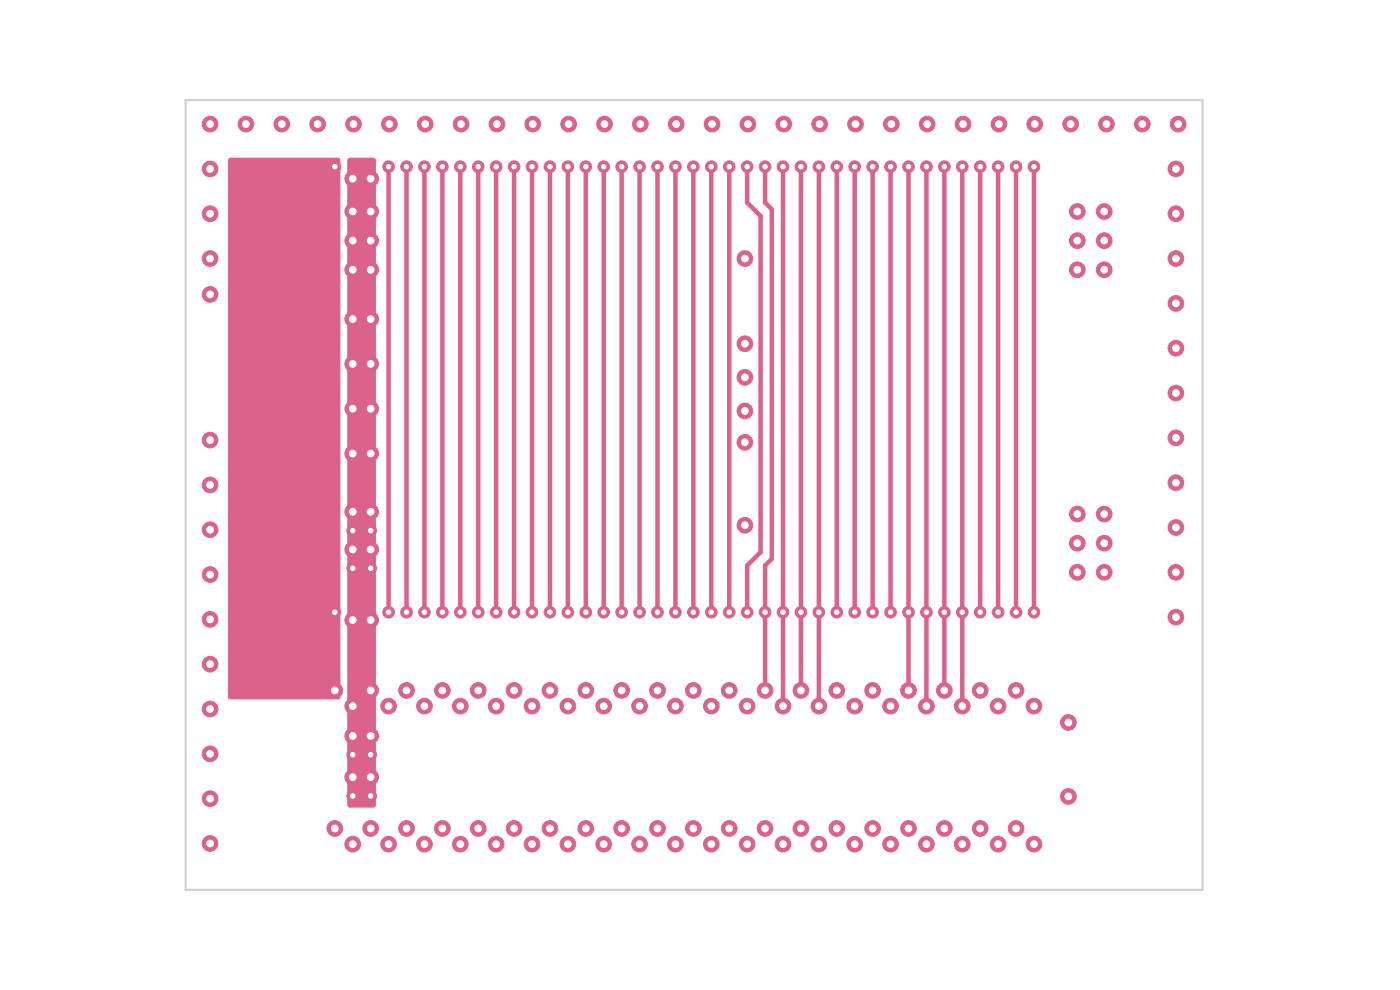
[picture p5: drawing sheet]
<svg xmlns="http://www.w3.org/2000/svg" width="297mm" height="210mm" viewBox="0 0 297 210" stroke-linecap="round" stroke-linejoin="round" font-family="sans-serif">
<g fill="#db628b" stroke="#db628b" stroke-width=".21">
<circle cx="150.9" cy="179.1" r="1.66"/>
<circle cx="147.1" cy="175.7" r="1.66"/>
<circle cx="154.7" cy="35.4" r="1.24"/>
<circle cx="154.7" cy="129.9" r="1.24"/>
<circle cx="219.4" cy="129.9" r="1.24"/>
<circle cx="219.4" cy="35.4" r="1.24"/>
<circle cx="215.6" cy="129.9" r="1.24"/>
<circle cx="215.6" cy="35.4" r="1.24"/>
<circle cx="211.7" cy="35.4" r="1.24"/>
<circle cx="211.7" cy="129.9" r="1.24"/>
<circle cx="207.9" cy="129.9" r="1.24"/>
<circle cx="207.9" cy="35.4" r="1.24"/>
<circle cx="150.9" cy="129.9" r="1.24"/>
<circle cx="150.9" cy="35.4" r="1.24"/>
<circle cx="147.1" cy="129.9" r="1.24"/>
<circle cx="147.1" cy="35.4" r="1.24"/>
<circle cx="143.3" cy="129.9" r="1.24"/>
<circle cx="143.3" cy="35.4" r="1.24"/>
<circle cx="139.5" cy="129.9" r="1.24"/>
<circle cx="139.5" cy="35.4" r="1.24"/>
<circle cx="135.7" cy="129.9" r="1.24"/>
<circle cx="135.7" cy="35.4" r="1.24"/>
<circle cx="158.5" cy="35.4" r="1.24"/>
<circle cx="158.5" cy="129.9" r="1.24"/>
<circle cx="105.3" cy="35.4" r="1.24"/>
<circle cx="105.3" cy="129.9" r="1.24"/>
<circle cx="131.9" cy="129.9" r="1.24"/>
<circle cx="131.9" cy="35.4" r="1.24"/>
<circle cx="128.1" cy="129.9" r="1.24"/>
<circle cx="128.1" cy="35.4" r="1.24"/>
<circle cx="124.3" cy="129.9" r="1.24"/>
<circle cx="124.3" cy="35.4" r="1.24"/>
<circle cx="120.5" cy="35.4" r="1.24"/>
<circle cx="120.5" cy="129.9" r="1.24"/>
<circle cx="101.5" cy="35.4" r="1.24"/>
<circle cx="101.5" cy="129.9" r="1.24"/>
<circle cx="97.7" cy="129.9" r="1.24"/>
<circle cx="97.7" cy="35.4" r="1.24"/>
<circle cx="93.8" cy="129.9" r="1.24"/>
<circle cx="93.8" cy="35.4" r="1.24"/>
<circle cx="90" cy="35.4" r="1.24"/>
<circle cx="90" cy="129.9" r="1.24"/>
<circle cx="86.2" cy="35.4" r="1.24"/>
<circle cx="86.2" cy="129.9" r="1.24"/>
<circle cx="109.1" cy="35.4" r="1.24"/>
<circle cx="109.1" cy="129.9" r="1.24"/>
<circle cx="154.7" cy="146.5" r="1.66"/>
<circle cx="154.7" cy="146.5" r="1.24"/>
<circle cx="219.4" cy="149.8" r="1.66"/>
<circle cx="219.4" cy="149.8" r="1.24"/>
<circle cx="215.6" cy="146.5" r="1.66"/>
<circle cx="215.6" cy="146.5" r="1.24"/>
<circle cx="211.7" cy="149.8" r="1.66"/>
<circle cx="211.7" cy="149.8" r="1.24"/>
<circle cx="207.9" cy="146.5" r="1.66"/>
<circle cx="207.9" cy="146.5" r="1.24"/>
<circle cx="150.9" cy="149.8" r="1.66"/>
<circle cx="150.9" cy="149.8" r="1.24"/>
<circle cx="147.1" cy="146.5" r="1.66"/>
<circle cx="147.1" cy="146.5" r="1.24"/>
<circle cx="143.3" cy="149.8" r="1.66"/>
<circle cx="143.3" cy="149.8" r="1.24"/>
<circle cx="139.5" cy="146.5" r="1.66"/>
<circle cx="139.5" cy="146.5" r="1.24"/>
<circle cx="135.7" cy="149.8" r="1.66"/>
<circle cx="135.7" cy="149.8" r="1.24"/>
<circle cx="158.5" cy="149.8" r="1.66"/>
<circle cx="158.5" cy="149.8" r="1.24"/>
<circle cx="105.3" cy="149.8" r="1.66"/>
<circle cx="105.3" cy="149.8" r="1.24"/>
<circle cx="131.9" cy="146.5" r="1.66"/>
<circle cx="131.9" cy="146.5" r="1.24"/>
<circle cx="128.1" cy="149.8" r="1.66"/>
<circle cx="128.1" cy="149.8" r="1.24"/>
<circle cx="124.3" cy="146.5" r="1.66"/>
<circle cx="124.3" cy="146.5" r="1.24"/>
<circle cx="120.5" cy="149.8" r="1.66"/>
<circle cx="120.5" cy="149.8" r="1.24"/>
<circle cx="101.5" cy="146.5" r="1.66"/>
<circle cx="101.5" cy="146.5" r="1.24"/>
<circle cx="97.7" cy="149.8" r="1.66"/>
<circle cx="97.7" cy="149.8" r="1.24"/>
<circle cx="93.8" cy="146.5" r="1.66"/>
<circle cx="93.8" cy="146.5" r="1.24"/>
<circle cx="90" cy="149.8" r="1.66"/>
<circle cx="90" cy="149.8" r="1.24"/>
<circle cx="86.2" cy="146.5" r="1.66"/>
<circle cx="86.2" cy="146.5" r="1.24"/>
<circle cx="109.1" cy="146.5" r="1.66"/>
<circle cx="109.1" cy="146.5" r="1.24"/>
<circle cx="204.1" cy="179.1" r="1.66"/>
<circle cx="200.3" cy="175.7" r="1.66"/>
<circle cx="185.1" cy="175.7" r="1.66"/>
<circle cx="219.4" cy="179.1" r="1.66"/>
<circle cx="215.6" cy="175.7" r="1.66"/>
<circle cx="211.7" cy="179.1" r="1.66"/>
<circle cx="207.9" cy="175.7" r="1.66"/>
<circle cx="181.3" cy="179.1" r="1.66"/>
<circle cx="177.5" cy="175.7" r="1.66"/>
<circle cx="128.1" cy="179.1" r="1.66"/>
<circle cx="124.3" cy="175.7" r="1.66"/>
<circle cx="120.5" cy="179.1" r="1.66"/>
<circle cx="196.5" cy="179.1" r="1.66"/>
<circle cx="192.7" cy="175.7" r="1.66"/>
<circle cx="188.9" cy="179.1" r="1.66"/>
<circle cx="90" cy="179.1" r="1.66"/>
<circle cx="116.7" cy="175.7" r="1.66"/>
<circle cx="112.9" cy="179.1" r="1.66"/>
<circle cx="109.1" cy="175.7" r="1.66"/>
<circle cx="105.3" cy="179.1" r="1.66"/>
<circle cx="86.2" cy="175.7" r="1.66"/>
<circle cx="82.4" cy="179.1" r="1.66"/>
<circle cx="78.6" cy="175.7" r="1.66"/>
<circle cx="74.8" cy="179.1" r="1.66"/>
<circle cx="71" cy="175.7" r="1.66"/>
<circle cx="101.5" cy="175.7" r="1.66"/>
<circle cx="97.7" cy="179.1" r="1.66"/>
<circle cx="93.8" cy="175.7" r="1.66"/>
<circle cx="200.3" cy="146.5" r="1.66"/>
<circle cx="200.3" cy="35.4" r="1.24"/>
<circle cx="200.3" cy="146.5" r="1.24"/>
<circle cx="200.3" cy="129.9" r="1.24"/>
<circle cx="131.9" cy="175.7" r="1.66"/>
<circle cx="143.3" cy="179.1" r="1.66"/>
<circle cx="166.1" cy="179.1" r="1.66"/>
<circle cx="135.7" cy="179.1" r="1.66"/>
<circle cx="173.7" cy="179.1" r="1.66"/>
<circle cx="71" cy="146.5" r="1.66"/>
<circle cx="71" cy="129.9" r="1.24"/>
<circle cx="71" cy="35.4" r="1.24"/>
<circle cx="71" cy="146.5" r="1.24"/>
<circle cx="139.5" cy="175.7" r="1.66"/>
<circle cx="162.3" cy="175.7" r="1.66"/>
<circle cx="169.9" cy="175.7" r="1.66"/>
<circle cx="82.4" cy="129.9" r="1.24"/>
<circle cx="82.4" cy="35.4" r="1.24"/>
<circle cx="188.9" cy="129.9" r="1.24"/>
<circle cx="188.9" cy="35.4" r="1.24"/>
<circle cx="185.1" cy="35.4" r="1.24"/>
<circle cx="185.1" cy="129.9" r="1.24"/>
<circle cx="82.4" cy="149.8" r="1.66"/>
<circle cx="82.4" cy="149.8" r="1.24"/>
<circle cx="188.9" cy="149.8" r="1.66"/>
<circle cx="188.9" cy="149.8" r="1.24"/>
<circle cx="185.1" cy="146.5" r="1.66"/>
<circle cx="185.1" cy="146.5" r="1.24"/>
<circle cx="204.1" cy="149.8" r="1.66"/>
<circle cx="204.1" cy="129.9" r="1.24"/>
<circle cx="204.1" cy="35.4" r="1.24"/>
<circle cx="204.1" cy="149.8" r="1.24"/>
<circle cx="192.7" cy="146.5" r="1.66"/>
<circle cx="192.7" cy="35.4" r="1.24"/>
<circle cx="192.7" cy="129.9" r="1.24"/>
<circle cx="192.7" cy="146.5" r="1.24"/>
<circle cx="196.5" cy="149.8" r="1.66"/>
<circle cx="196.5" cy="35.4" r="1.24"/>
<circle cx="196.5" cy="129.9" r="1.24"/>
<circle cx="196.5" cy="149.8" r="1.24"/>
<circle cx="162.3" cy="146.5" r="1.66"/>
<circle cx="162.3" cy="129.9" r="1.24"/>
<circle cx="162.3" cy="146.5" r="1.24"/>
<circle cx="162.3" cy="35.4" r="1.24"/>
<circle cx="181.3" cy="35.4" r="1.24"/>
<circle cx="181.3" cy="129.9" r="1.24"/>
<circle cx="177.5" cy="129.9" r="1.24"/>
<circle cx="177.5" cy="35.4" r="1.24"/>
<circle cx="116.7" cy="35.4" r="1.24"/>
<circle cx="116.7" cy="129.9" r="1.24"/>
<circle cx="112.9" cy="129.9" r="1.24"/>
<circle cx="112.9" cy="35.4" r="1.24"/>
<circle cx="181.3" cy="149.8" r="1.66"/>
<circle cx="181.3" cy="149.8" r="1.24"/>
<circle cx="177.5" cy="146.5" r="1.66"/>
<circle cx="177.5" cy="146.5" r="1.24"/>
<circle cx="116.7" cy="146.5" r="1.66"/>
<circle cx="116.7" cy="146.5" r="1.24"/>
<circle cx="112.9" cy="149.8" r="1.66"/>
<circle cx="112.9" cy="149.8" r="1.24"/>
<circle cx="169.9" cy="146.5" r="1.66"/>
<circle cx="169.9" cy="35.4" r="1.24"/>
<circle cx="169.9" cy="146.5" r="1.24"/>
<circle cx="169.9" cy="129.9" r="1.24"/>
<circle cx="166.1" cy="149.8" r="1.66"/>
<circle cx="166.1" cy="149.8" r="1.24"/>
<circle cx="166.1" cy="129.9" r="1.24"/>
<circle cx="166.1" cy="35.4" r="1.24"/>
<circle cx="173.7" cy="149.8" r="1.66"/>
<circle cx="173.7" cy="35.4" r="1.24"/>
<circle cx="173.7" cy="129.9" r="1.24"/>
<circle cx="173.7" cy="149.8" r="1.24"/>
<circle cx="226.6" cy="153.3" r="1.66"/>
<circle cx="234.7" cy="26.3" r="1.66"/>
<circle cx="135.8" cy="26.3" r="1.66"/>
<circle cx="82.6" cy="26.3" r="1.66"/>
<circle cx="158" cy="80" r="1.66"/>
<circle cx="120.6" cy="26.3" r="1.66"/>
<circle cx="44.6" cy="140.9" r="1.66"/>
<circle cx="44.6" cy="178.9" r="1.66"/>
<circle cx="173.9" cy="26.3" r="1.66"/>
<circle cx="78.6" cy="57.2" r="1.66"/>
<circle cx="249.5" cy="35.8" r="1.66"/>
<circle cx="166.3" cy="26.3" r="1.66"/>
<circle cx="44.6" cy="35.8" r="1.66"/>
<circle cx="78.6" cy="44.9" r="1.66"/>
<circle cx="249.5" cy="64.4" r="1.66"/>
<circle cx="44.6" cy="150.4" r="1.66"/>
<circle cx="158.7" cy="26.3" r="1.66"/>
<circle cx="44.6" cy="131.4" r="1.66"/>
<circle cx="234.3" cy="51" r="1.66"/>
<circle cx="74.8" cy="57.2" r="1.66"/>
<circle cx="249.5" cy="54.8" r="1.66"/>
<circle cx="44.6" cy="45.3" r="1.66"/>
<circle cx="105.4" cy="26.3" r="1.66"/>
<circle cx="211.9" cy="26.3" r="1.66"/>
<circle cx="234.3" cy="109" r="1.66"/>
<circle cx="204.3" cy="26.3" r="1.66"/>
<circle cx="181.5" cy="26.3" r="1.66"/>
<circle cx="189.1" cy="26.3" r="1.66"/>
<circle cx="226.6" cy="168.9" r="1.66"/>
<circle cx="151.1" cy="26.3" r="1.66"/>
<circle cx="52.2" cy="26.3" r="1.66"/>
<circle cx="158" cy="87.2" r="1.66"/>
<circle cx="44.6" cy="121.9" r="1.66"/>
<circle cx="158" cy="111.4" r="1.66"/>
<circle cx="44.6" cy="102.9" r="1.66"/>
<circle cx="128.2" cy="26.3" r="1.66"/>
<circle cx="228.5" cy="57.2" r="1.66"/>
<circle cx="228.5" cy="109" r="1.66"/>
<circle cx="249.5" cy="130.9" r="1.66"/>
<circle cx="234.3" cy="57.2" r="1.66"/>
<circle cx="249.9" cy="26.3" r="1.66"/>
<circle cx="44.6" cy="26.3" r="1.66"/>
<circle cx="158" cy="54.8" r="1.66"/>
<circle cx="44.6" cy="93.4" r="1.66"/>
<circle cx="90.2" cy="26.3" r="1.66"/>
<circle cx="59.8" cy="26.3" r="1.66"/>
<circle cx="249.5" cy="121.4" r="1.66"/>
<circle cx="249.5" cy="111.9" r="1.66"/>
<circle cx="234.3" cy="121.4" r="1.66"/>
<circle cx="44.6" cy="62.5" r="1.66"/>
<circle cx="242.3" cy="26.3" r="1.66"/>
<circle cx="228.5" cy="115.2" r="1.66"/>
<circle cx="143.5" cy="26.3" r="1.66"/>
<circle cx="44.6" cy="54.8" r="1.66"/>
<circle cx="78.6" cy="51" r="1.66"/>
<circle cx="78.6" cy="37.9" r="1.66"/>
<circle cx="44.6" cy="159.9" r="1.66"/>
<circle cx="249.5" cy="92.9" r="1.66"/>
<circle cx="97.8" cy="26.3" r="1.66"/>
<circle cx="44.6" cy="112.4" r="1.66"/>
<circle cx="234.3" cy="44.9" r="1.66"/>
<circle cx="227.1" cy="26.3" r="1.66"/>
<circle cx="74.8" cy="37.9" r="1.66"/>
<circle cx="228.5" cy="51" r="1.66"/>
<circle cx="154.7" cy="175.7" r="1.66"/>
<circle cx="219.5" cy="26.3" r="1.66"/>
<circle cx="228.5" cy="121.4" r="1.66"/>
<circle cx="249.5" cy="83.4" r="1.66"/>
<circle cx="158" cy="93.8" r="1.66"/>
<circle cx="75" cy="26.3" r="1.66"/>
<circle cx="249.5" cy="45.3" r="1.66"/>
<circle cx="158" cy="72.9" r="1.66"/>
<circle cx="158.5" cy="179.1" r="1.66"/>
<circle cx="74.8" cy="51" r="1.66"/>
<circle cx="196.7" cy="26.3" r="1.66"/>
<circle cx="249.5" cy="73.9" r="1.66"/>
<circle cx="113" cy="26.3" r="1.66"/>
<circle cx="44.6" cy="169.4" r="1.66"/>
<circle cx="234.3" cy="115.2" r="1.66"/>
<circle cx="228.5" cy="44.9" r="1.66"/>
<circle cx="67.4" cy="26.3" r="1.66"/>
<circle cx="249.5" cy="102.4" r="1.66"/>
<circle cx="74.8" cy="44.9" r="1.66"/>
<circle cx="74.8" cy="156.1" r="1.66"/>
<circle cx="78.6" cy="67.7" r="1.66"/>
<circle cx="74.8" cy="131.5" r="1.66"/>
<circle cx="78.6" cy="86.7" r="1.66"/>
<circle cx="74.8" cy="86.7" r="1.66"/>
<circle cx="74.8" cy="164.9" r="1.66"/>
<circle cx="78.6" cy="116.6" r="1.66"/>
<circle cx="78.6" cy="146.5" r="1.66"/>
<circle cx="74.8" cy="108.6" r="1.66"/>
<circle cx="74.8" cy="77.2" r="1.66"/>
<circle cx="74.8" cy="67.7" r="1.66"/>
<circle cx="78.6" cy="156.1" r="1.66"/>
<circle cx="78.6" cy="131.5" r="1.66"/>
<circle cx="74.8" cy="149.8" r="1.66"/>
<circle cx="78.6" cy="108.6" r="1.66"/>
<circle cx="78.6" cy="164.9" r="1.66"/>
<circle cx="78.6" cy="96.2" r="1.66"/>
<circle cx="74.8" cy="116.6" r="1.66"/>
<circle cx="78.6" cy="77.2" r="1.66"/>
<circle cx="74.8" cy="96.2" r="1.66"/>
<circle cx="78.6" cy="160.1" r="1.24"/>
<circle cx="74.8" cy="168.8" r="1.24"/>
<circle cx="74.8" cy="160.1" r="1.24"/>
<circle cx="78.6" cy="168.8" r="1.24"/>
<circle cx="74.8" cy="131.5" r="1.24"/>
<circle cx="74.8" cy="149.8" r="1.24"/>
<circle cx="78.6" cy="120.5" r="1.24"/>
<circle cx="78.6" cy="146.5" r="1.24"/>
<circle cx="78.6" cy="112.6" r="1.24"/>
<circle cx="78.6" cy="131.5" r="1.24"/>
<circle cx="74.8" cy="112.6" r="1.24"/>
<circle cx="74.8" cy="120.5" r="1.24"/>
</g>
<g fill="none" stroke="#db628b" stroke-width=".95">
<path d="M82.4 35.4v94.5M86.2 35.4v94.5M90 35.4v94.5M93.8 35.4v94.5M97.7 35.4v94.5M101.5 35.4v94.5M105.3 35.4v94.5M109.1 35.4v94.5M112.9 35.4v94.5M116.7 35.4v94.5M120.5 35.4v94.5M124.3 35.4v94.5"/>
<path d="M128.1 35.4v94.5M131.9 35.4v94.5M135.7 35.4v94.5M139.5 35.4v94.5M143.3 35.4v94.5M147.1 35.4v94.5M150.9 35.4v94.5M154.7 35.4v94.5M158.5 35.4v7.6l2.9 2.8v71.3l-2.9 2.9v9.9M162.3 35.4v7.6l1.4 1.4v74.2l-1.4 1.4v26.5M166.1 35.4v114.4M169.9 35.4v111.1"/>
<path d="M173.7 35.4v114.4M177.5 35.4v94.5M181.3 35.4v94.5M185.1 35.4v94.5M188.9 35.4v94.5M192.7 35.4v111.1M196.5 35.4v114.4M200.3 35.4v111.1M204.1 35.4v114.4M207.9 35.4v94.5M211.7 35.4v94.5M215.6 35.4v94.5"/>
<path d="M219.4 35.4v94.5"/>
</g>
<path d="M71 35.4v111.1" fill="none" stroke="#db628b" stroke-width="1.9"/>
<g fill="#db628b">
<path d="M74 33.5h5.2l.5 .3v.2v136.8v.2l-.5 .3h-5l-.5-.3v-.2v-136.8z"/>
<path d="M48.5 33.6l.3-.1h23l.3 .1 .1 .3v114l-.1 .3-.3 .2h-23l-.3-.2-.1-.3v-114z"/>
</g>
<path d="M39.4 21.2h215.7v167.6h-215.7z" fill="none" stroke="#d0d2cd" stroke-width=".48"/>
<g fill="#fff" stroke="#fff" stroke-width=".21">
<circle cx="150.9" cy="179.1" r=".71"/>
<circle cx="147.1" cy="175.7" r=".71"/>
<circle cx="154.7" cy="35.4" r=".48"/>
<circle cx="154.7" cy="129.9" r=".48"/>
<circle cx="219.4" cy="129.9" r=".48"/>
<circle cx="219.4" cy="35.4" r=".48"/>
<circle cx="215.6" cy="129.9" r=".48"/>
<circle cx="215.6" cy="35.4" r=".48"/>
<circle cx="211.7" cy="35.4" r=".48"/>
<circle cx="211.7" cy="129.9" r=".48"/>
<circle cx="207.9" cy="129.9" r=".48"/>
<circle cx="207.9" cy="35.4" r=".48"/>
<circle cx="150.9" cy="129.9" r=".48"/>
<circle cx="150.9" cy="35.4" r=".48"/>
<circle cx="147.1" cy="129.9" r=".48"/>
<circle cx="147.1" cy="35.4" r=".48"/>
<circle cx="143.3" cy="129.9" r=".48"/>
<circle cx="143.3" cy="35.4" r=".48"/>
<circle cx="139.5" cy="129.9" r=".48"/>
<circle cx="139.5" cy="35.4" r=".48"/>
<circle cx="135.7" cy="129.9" r=".48"/>
<circle cx="135.7" cy="35.4" r=".48"/>
<circle cx="158.5" cy="35.4" r=".48"/>
<circle cx="158.5" cy="129.9" r=".48"/>
<circle cx="105.3" cy="35.4" r=".48"/>
<circle cx="105.3" cy="129.9" r=".48"/>
<circle cx="131.9" cy="129.9" r=".48"/>
<circle cx="131.9" cy="35.4" r=".48"/>
<circle cx="128.1" cy="129.9" r=".48"/>
<circle cx="128.1" cy="35.4" r=".48"/>
<circle cx="124.3" cy="129.9" r=".48"/>
<circle cx="124.3" cy="35.4" r=".48"/>
<circle cx="120.5" cy="35.4" r=".48"/>
<circle cx="120.5" cy="129.9" r=".48"/>
<circle cx="101.5" cy="35.4" r=".48"/>
<circle cx="101.5" cy="129.9" r=".48"/>
<circle cx="97.7" cy="129.9" r=".48"/>
<circle cx="97.7" cy="35.4" r=".48"/>
<circle cx="93.8" cy="129.9" r=".48"/>
<circle cx="93.8" cy="35.4" r=".48"/>
<circle cx="90" cy="35.4" r=".48"/>
<circle cx="90" cy="129.9" r=".48"/>
<circle cx="86.2" cy="35.4" r=".48"/>
<circle cx="86.2" cy="129.9" r=".48"/>
<circle cx="109.1" cy="35.4" r=".48"/>
<circle cx="109.1" cy="129.9" r=".48"/>
<circle cx="154.7" cy="146.5" r=".71"/>
<circle cx="154.7" cy="146.5" r=".48"/>
<circle cx="219.4" cy="149.8" r=".71"/>
<circle cx="219.4" cy="149.8" r=".48"/>
<circle cx="215.6" cy="146.5" r=".71"/>
<circle cx="215.6" cy="146.5" r=".48"/>
<circle cx="211.7" cy="149.8" r=".71"/>
<circle cx="211.7" cy="149.8" r=".48"/>
<circle cx="207.9" cy="146.5" r=".71"/>
<circle cx="207.9" cy="146.5" r=".48"/>
<circle cx="150.9" cy="149.8" r=".71"/>
<circle cx="150.9" cy="149.8" r=".48"/>
<circle cx="147.1" cy="146.5" r=".71"/>
<circle cx="147.1" cy="146.5" r=".48"/>
<circle cx="143.3" cy="149.8" r=".71"/>
<circle cx="143.3" cy="149.8" r=".48"/>
<circle cx="139.5" cy="146.5" r=".71"/>
<circle cx="139.5" cy="146.5" r=".48"/>
<circle cx="135.7" cy="149.8" r=".71"/>
<circle cx="135.7" cy="149.8" r=".48"/>
<circle cx="158.5" cy="149.8" r=".71"/>
<circle cx="158.5" cy="149.8" r=".48"/>
<circle cx="105.3" cy="149.8" r=".71"/>
<circle cx="105.3" cy="149.8" r=".48"/>
<circle cx="131.9" cy="146.5" r=".71"/>
<circle cx="131.9" cy="146.5" r=".48"/>
<circle cx="128.1" cy="149.8" r=".71"/>
<circle cx="128.1" cy="149.8" r=".48"/>
<circle cx="124.3" cy="146.5" r=".71"/>
<circle cx="124.3" cy="146.5" r=".48"/>
<circle cx="120.5" cy="149.8" r=".71"/>
<circle cx="120.5" cy="149.8" r=".48"/>
<circle cx="101.5" cy="146.5" r=".71"/>
<circle cx="101.5" cy="146.5" r=".48"/>
<circle cx="97.7" cy="149.8" r=".71"/>
<circle cx="97.7" cy="149.8" r=".48"/>
<circle cx="93.8" cy="146.5" r=".71"/>
<circle cx="93.8" cy="146.5" r=".48"/>
<circle cx="90" cy="149.8" r=".71"/>
<circle cx="90" cy="149.8" r=".48"/>
<circle cx="86.2" cy="146.5" r=".71"/>
<circle cx="86.2" cy="146.5" r=".48"/>
<circle cx="109.1" cy="146.5" r=".71"/>
<circle cx="109.1" cy="146.5" r=".48"/>
<circle cx="204.1" cy="179.1" r=".71"/>
<circle cx="200.3" cy="175.7" r=".71"/>
<circle cx="185.1" cy="175.7" r=".71"/>
<circle cx="219.4" cy="179.1" r=".71"/>
<circle cx="215.6" cy="175.7" r=".71"/>
<circle cx="211.7" cy="179.1" r=".71"/>
<circle cx="207.9" cy="175.7" r=".71"/>
<circle cx="181.3" cy="179.1" r=".71"/>
<circle cx="177.5" cy="175.7" r=".71"/>
<circle cx="128.1" cy="179.1" r=".71"/>
<circle cx="124.3" cy="175.7" r=".71"/>
<circle cx="120.5" cy="179.1" r=".71"/>
<circle cx="196.5" cy="179.1" r=".71"/>
<circle cx="192.7" cy="175.7" r=".71"/>
<circle cx="188.9" cy="179.1" r=".71"/>
<circle cx="90" cy="179.1" r=".71"/>
<circle cx="116.7" cy="175.7" r=".71"/>
<circle cx="112.9" cy="179.1" r=".71"/>
<circle cx="109.1" cy="175.7" r=".71"/>
<circle cx="105.3" cy="179.1" r=".71"/>
<circle cx="86.2" cy="175.7" r=".71"/>
<circle cx="82.4" cy="179.1" r=".71"/>
<circle cx="78.6" cy="175.7" r=".71"/>
<circle cx="74.8" cy="179.1" r=".71"/>
<circle cx="71" cy="175.7" r=".71"/>
<circle cx="101.5" cy="175.7" r=".71"/>
<circle cx="97.7" cy="179.1" r=".71"/>
<circle cx="93.8" cy="175.7" r=".71"/>
<circle cx="200.3" cy="146.5" r=".71"/>
<circle cx="200.3" cy="35.4" r=".48"/>
<circle cx="200.3" cy="146.5" r=".48"/>
<circle cx="200.3" cy="129.9" r=".48"/>
<circle cx="131.9" cy="175.7" r=".71"/>
<circle cx="143.3" cy="179.1" r=".71"/>
<circle cx="166.1" cy="179.1" r=".71"/>
<circle cx="135.7" cy="179.1" r=".71"/>
<circle cx="173.7" cy="179.1" r=".71"/>
<circle cx="71" cy="146.5" r=".71"/>
<circle cx="71" cy="129.9" r=".48"/>
<circle cx="71" cy="35.4" r=".48"/>
<circle cx="71" cy="146.5" r=".48"/>
<circle cx="139.5" cy="175.7" r=".71"/>
<circle cx="162.3" cy="175.7" r=".71"/>
<circle cx="169.9" cy="175.7" r=".71"/>
<circle cx="82.4" cy="129.9" r=".48"/>
<circle cx="82.4" cy="35.4" r=".48"/>
<circle cx="188.9" cy="129.9" r=".48"/>
<circle cx="188.9" cy="35.4" r=".48"/>
<circle cx="185.1" cy="35.4" r=".48"/>
<circle cx="185.1" cy="129.9" r=".48"/>
<circle cx="82.4" cy="149.8" r=".71"/>
<circle cx="82.4" cy="149.8" r=".48"/>
<circle cx="188.9" cy="149.8" r=".71"/>
<circle cx="188.9" cy="149.8" r=".48"/>
<circle cx="185.1" cy="146.5" r=".71"/>
<circle cx="185.1" cy="146.5" r=".48"/>
<circle cx="204.1" cy="149.8" r=".71"/>
<circle cx="204.1" cy="129.9" r=".48"/>
<circle cx="204.1" cy="35.4" r=".48"/>
<circle cx="204.1" cy="149.8" r=".48"/>
<circle cx="192.7" cy="146.5" r=".71"/>
<circle cx="192.7" cy="35.4" r=".48"/>
<circle cx="192.7" cy="129.9" r=".48"/>
<circle cx="192.7" cy="146.5" r=".48"/>
<circle cx="196.5" cy="149.8" r=".71"/>
<circle cx="196.5" cy="35.4" r=".48"/>
<circle cx="196.5" cy="129.9" r=".48"/>
<circle cx="196.5" cy="149.8" r=".48"/>
<circle cx="162.3" cy="146.5" r=".71"/>
<circle cx="162.3" cy="129.9" r=".48"/>
<circle cx="162.3" cy="146.5" r=".48"/>
<circle cx="162.3" cy="35.4" r=".48"/>
<circle cx="181.3" cy="35.4" r=".48"/>
<circle cx="181.3" cy="129.9" r=".48"/>
<circle cx="177.5" cy="129.9" r=".48"/>
<circle cx="177.5" cy="35.4" r=".48"/>
<circle cx="116.7" cy="35.4" r=".48"/>
<circle cx="116.7" cy="129.9" r=".48"/>
<circle cx="112.9" cy="129.9" r=".48"/>
<circle cx="112.9" cy="35.4" r=".48"/>
<circle cx="181.3" cy="149.8" r=".71"/>
<circle cx="181.3" cy="149.8" r=".48"/>
<circle cx="177.5" cy="146.5" r=".71"/>
<circle cx="177.5" cy="146.5" r=".48"/>
<circle cx="116.7" cy="146.5" r=".71"/>
<circle cx="116.7" cy="146.5" r=".48"/>
<circle cx="112.9" cy="149.8" r=".71"/>
<circle cx="112.9" cy="149.8" r=".48"/>
<circle cx="169.9" cy="146.5" r=".71"/>
<circle cx="169.9" cy="35.4" r=".48"/>
<circle cx="169.9" cy="146.5" r=".48"/>
<circle cx="169.9" cy="129.9" r=".48"/>
<circle cx="166.1" cy="149.8" r=".71"/>
<circle cx="166.1" cy="149.8" r=".48"/>
<circle cx="166.1" cy="129.9" r=".48"/>
<circle cx="166.1" cy="35.4" r=".48"/>
<circle cx="173.7" cy="149.8" r=".71"/>
<circle cx="173.7" cy="35.4" r=".48"/>
<circle cx="173.7" cy="129.9" r=".48"/>
<circle cx="173.7" cy="149.8" r=".48"/>
<circle cx="226.6" cy="153.3" r=".71"/>
<circle cx="234.7" cy="26.3" r=".71"/>
<circle cx="135.8" cy="26.3" r=".71"/>
<circle cx="82.6" cy="26.3" r=".71"/>
<circle cx="158" cy="80" r=".71"/>
<circle cx="120.6" cy="26.3" r=".71"/>
<circle cx="44.6" cy="140.9" r=".71"/>
<circle cx="44.6" cy="178.9" r=".71"/>
<circle cx="173.9" cy="26.3" r=".71"/>
<circle cx="78.6" cy="57.2" r=".71"/>
<circle cx="249.5" cy="35.8" r=".71"/>
<circle cx="166.3" cy="26.3" r=".71"/>
<circle cx="44.6" cy="35.8" r=".71"/>
<circle cx="78.6" cy="44.9" r=".71"/>
<circle cx="249.5" cy="64.4" r=".71"/>
<circle cx="44.6" cy="150.4" r=".71"/>
<circle cx="158.7" cy="26.3" r=".71"/>
<circle cx="44.6" cy="131.4" r=".71"/>
<circle cx="234.3" cy="51" r=".71"/>
<circle cx="74.8" cy="57.2" r=".71"/>
<circle cx="249.5" cy="54.8" r=".71"/>
<circle cx="44.6" cy="45.3" r=".71"/>
<circle cx="105.4" cy="26.3" r=".71"/>
<circle cx="211.9" cy="26.3" r=".71"/>
<circle cx="234.3" cy="109" r=".71"/>
<circle cx="204.3" cy="26.3" r=".71"/>
<circle cx="181.5" cy="26.3" r=".71"/>
<circle cx="189.1" cy="26.3" r=".71"/>
<circle cx="226.6" cy="168.9" r=".71"/>
<circle cx="151.1" cy="26.3" r=".71"/>
<circle cx="52.2" cy="26.3" r=".71"/>
<circle cx="158" cy="87.2" r=".71"/>
<circle cx="44.6" cy="121.9" r=".71"/>
<circle cx="158" cy="111.4" r=".71"/>
<circle cx="44.6" cy="102.9" r=".71"/>
<circle cx="128.2" cy="26.3" r=".71"/>
<circle cx="228.5" cy="57.2" r=".71"/>
<circle cx="228.5" cy="109" r=".71"/>
<circle cx="249.5" cy="130.9" r=".71"/>
<circle cx="234.3" cy="57.2" r=".71"/>
<circle cx="249.9" cy="26.3" r=".71"/>
<circle cx="44.6" cy="26.3" r=".71"/>
<circle cx="158" cy="54.8" r=".71"/>
<circle cx="44.6" cy="93.4" r=".71"/>
<circle cx="90.2" cy="26.3" r=".71"/>
<circle cx="59.8" cy="26.3" r=".71"/>
<circle cx="249.5" cy="121.4" r=".71"/>
<circle cx="249.5" cy="111.9" r=".71"/>
<circle cx="234.3" cy="121.4" r=".71"/>
<circle cx="44.6" cy="62.5" r=".71"/>
<circle cx="242.3" cy="26.3" r=".71"/>
<circle cx="228.5" cy="115.2" r=".71"/>
<circle cx="143.5" cy="26.3" r=".71"/>
<circle cx="44.6" cy="54.8" r=".71"/>
<circle cx="78.6" cy="51" r=".71"/>
<circle cx="78.6" cy="37.9" r=".71"/>
<circle cx="44.6" cy="159.9" r=".71"/>
<circle cx="249.5" cy="92.9" r=".71"/>
<circle cx="97.8" cy="26.3" r=".71"/>
<circle cx="44.6" cy="112.4" r=".71"/>
<circle cx="234.3" cy="44.9" r=".71"/>
<circle cx="227.1" cy="26.3" r=".71"/>
<circle cx="74.8" cy="37.9" r=".71"/>
<circle cx="228.5" cy="51" r=".71"/>
<circle cx="154.7" cy="175.7" r=".71"/>
<circle cx="219.5" cy="26.3" r=".71"/>
<circle cx="228.5" cy="121.4" r=".71"/>
<circle cx="249.5" cy="83.4" r=".71"/>
<circle cx="158" cy="93.8" r=".71"/>
<circle cx="75" cy="26.3" r=".71"/>
<circle cx="249.5" cy="45.3" r=".71"/>
<circle cx="158" cy="72.9" r=".71"/>
<circle cx="158.5" cy="179.1" r=".71"/>
<circle cx="74.8" cy="51" r=".71"/>
<circle cx="196.7" cy="26.3" r=".71"/>
<circle cx="249.5" cy="73.9" r=".71"/>
<circle cx="113" cy="26.3" r=".71"/>
<circle cx="44.6" cy="169.4" r=".71"/>
<circle cx="234.3" cy="115.2" r=".71"/>
<circle cx="228.5" cy="44.9" r=".71"/>
<circle cx="67.4" cy="26.3" r=".71"/>
<circle cx="249.5" cy="102.4" r=".71"/>
<circle cx="74.8" cy="44.9" r=".71"/>
<circle cx="74.8" cy="156.1" r=".71"/>
<circle cx="78.6" cy="67.7" r=".71"/>
<circle cx="74.8" cy="131.5" r=".71"/>
<circle cx="78.6" cy="86.7" r=".71"/>
<circle cx="74.8" cy="86.7" r=".71"/>
<circle cx="74.8" cy="164.9" r=".71"/>
<circle cx="78.6" cy="116.6" r=".71"/>
<circle cx="78.6" cy="146.5" r=".71"/>
<circle cx="74.8" cy="108.6" r=".71"/>
<circle cx="74.8" cy="77.2" r=".71"/>
<circle cx="74.8" cy="67.7" r=".71"/>
<circle cx="78.6" cy="156.1" r=".71"/>
<circle cx="78.6" cy="131.5" r=".71"/>
<circle cx="74.8" cy="149.8" r=".71"/>
<circle cx="78.6" cy="108.6" r=".71"/>
<circle cx="78.6" cy="164.9" r=".71"/>
<circle cx="78.6" cy="96.2" r=".71"/>
<circle cx="74.8" cy="116.6" r=".71"/>
<circle cx="78.6" cy="77.2" r=".71"/>
<circle cx="74.8" cy="96.2" r=".71"/>
<circle cx="78.6" cy="160.1" r=".48"/>
<circle cx="74.8" cy="168.8" r=".48"/>
<circle cx="74.8" cy="160.1" r=".48"/>
<circle cx="78.6" cy="168.8" r=".48"/>
<circle cx="74.8" cy="131.5" r=".48"/>
<circle cx="74.8" cy="149.8" r=".48"/>
<circle cx="78.6" cy="120.5" r=".48"/>
<circle cx="78.6" cy="146.5" r=".48"/>
<circle cx="78.6" cy="112.6" r=".48"/>
<circle cx="78.6" cy="131.5" r=".48"/>
<circle cx="74.8" cy="112.6" r=".48"/>
<circle cx="74.8" cy="120.5" r=".48"/>
</g>
</svg>
